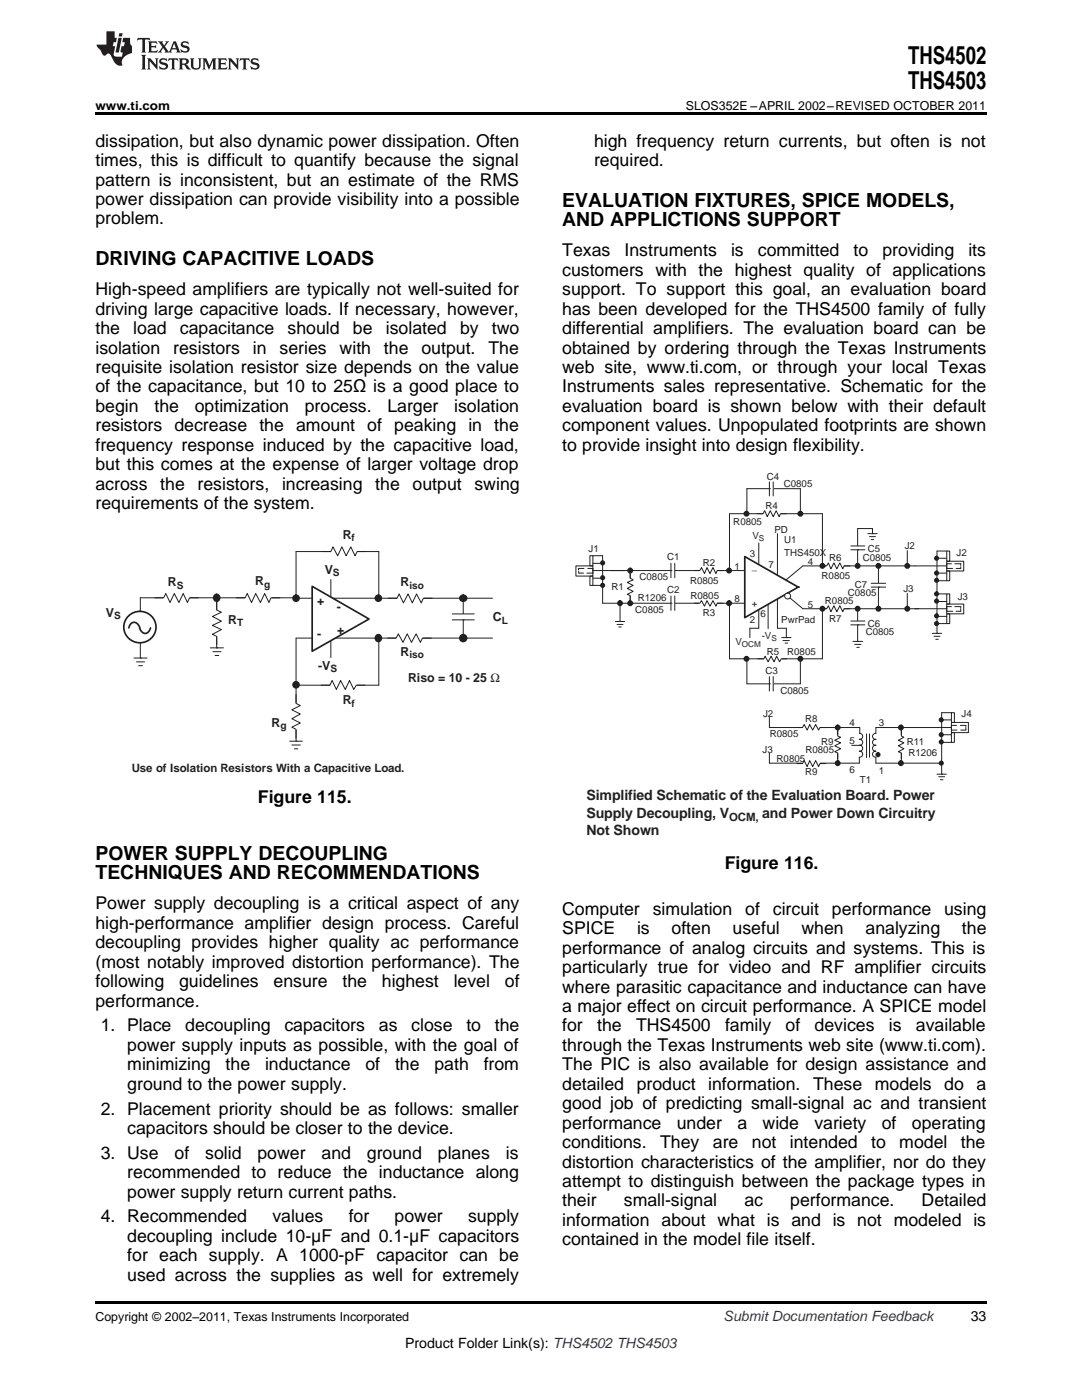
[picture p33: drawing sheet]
<svg xmlns="http://www.w3.org/2000/svg" width="216mm" height="279mm" viewBox="0 0 216 279" stroke-linecap="round" stroke-linejoin="round" font-family="sans-serif">
<defs><g id="words">
<g font-size="4.9">
<text x="181.2" y="12.8">THS4502</text>
<text x="181.2" y="17.8">THS4503</text>
</g>
<g font-size="3.9">
<text x="112.2" y="41.3">EVALUATION FIXTURES, SPICE MODELS,</text>
<text x="112.2" y="45.2">AND APPLICTIONS SUPPORT</text>
<text x="19" y="52.9">DRIVING CAPACITIVE LOADS</text>
<text x="19" y="171.6">POWER SUPPLY DECOUPLING</text>
<text x="19" y="175.5">TECHNIQUES AND RECOMMENDATIONS</text>
</g>
<g font-size="3.5">
<text x="19" y="29.3">dissipation, but also dynamic power dissipation. Often</text>
<text x="118.5" y="29.3">high frequency return currents, but often is not</text>
<text x="19" y="33.2">times, this is difficult to quantify because the signal</text>
<text x="118.5" y="33.2">required.</text>
<text x="19" y="37">pattern is inconsistent, but an estimate of the RMS</text>
<text x="19" y="40.9">power dissipation can provide visibility into a possible</text>
<text x="19" y="44.8">problem.</text>
<text x="112.2" y="51.2">Texas</text>
<text x="124.6" y="51.2">Instruments</text>
<text x="145.9" y="51.2">is</text>
<text x="151.2" y="51.2">committed</text>
<text x="170.3" y="51.2">to</text>
<text x="176.1" y="51.2">providing</text>
<text x="193.2" y="51.2">its</text>
<text x="19" y="58.9">High-speed amplifiers are typically not well-suited for</text>
<text x="112.2" y="55">customers with the highest quality of applications</text>
<text x="112.2" y="58.9">support. To support this goal, an evaluation board</text>
<text x="19" y="62.8">driving large capacitive loads. If necessary, however,</text>
<text x="112.2" y="62.8">has been developed for the THS4500 family of fully</text>
<text x="19" y="66.7">the</text>
<text x="19" y="70.6">isolation</text>
<text x="26.6" y="66.7">load</text>
<text x="34.6" y="70.6">resistors</text>
<text x="35.9" y="66.7">capacitance</text>
<text x="50.5" y="70.6">in</text>
<text x="55.8" y="70.6">series</text>
<text x="57.4" y="66.7">should</text>
<text x="67.8" y="70.6">with</text>
<text x="70.4" y="66.7">be</text>
<text x="76.6" y="70.6">the</text>
<text x="77" y="66.7">isolated</text>
<text x="84.1" y="70.6">output.</text>
<text x="91.8" y="66.7">by</text>
<text x="97.5" y="70.6">The</text>
<text x="98.2" y="66.7">two</text>
<text x="112.2" y="66.7">differential amplifiers. The evaluation board can be</text>
<text x="112.2" y="70.6">obtained by ordering through the Texas Instruments</text>
<text x="19" y="74.4">requisite isolation resistor size depends on the value</text>
<text x="112.2" y="74.4">web site, www.ti.com, or through your local Texas</text>
<text x="19" y="78.3">of the capacitance, but 10 to 25Ω is a good place to</text>
<text x="19" y="82.2">begin</text>
<text x="30.8" y="82.2">the</text>
<text x="38.9" y="82.2">optimization</text>
<text x="60.8" y="82.2">process.</text>
<text x="77.3" y="82.2">Larger</text>
<text x="90.6" y="82.2">isolation</text>
<text x="112.2" y="78.3">Instruments sales representative. Schematic for the</text>
<text x="112.2" y="82.2">evaluation board is shown below with their default</text>
<text x="19" y="86.1">resistors decrease the amount of peaking in the</text>
<text x="19" y="90">frequency response induced by the capacitive load,</text>
<text x="112.2" y="86.1">component values. Unpopulated footprints are shown</text>
<text x="112.2" y="90">to provide insight into design flexibility.</text>
<text x="19" y="93.8">but this comes at the expense of larger voltage drop</text>
<text x="19" y="97.7">across</text>
<text x="19" y="101.6">requirements of the system.</text>
<text x="32" y="97.7">the</text>
<text x="39.4" y="97.7">resistors,</text>
<text x="56.3" y="97.7">increasing</text>
<text x="74.9" y="97.7">the</text>
<text x="82.3" y="97.7">output</text>
<text x="94.7" y="97.7">swing</text>
<text x="51.5" y="160.3">Figure 115.</text>
<text x="144.6" y="173.4">Figure 116.</text>
<text x="19" y="181.5">Power supply decoupling is a critical aspect of any</text>
<text x="19" y="185.4">high-performance amplifier design process. Careful</text>
<text x="112.2" y="182.6">Computer</text>
<text x="130.2" y="182.6">simulation</text>
<text x="148.7" y="182.6">of</text>
<text x="154.2" y="182.6">circuit</text>
<text x="166" y="182.6">performance</text>
<text x="188.4" y="182.6">using</text>
<text x="19" y="189.3">decoupling provides higher quality ac performance</text>
<text x="112.2" y="186.4">SPICE</text>
<text x="112.2" y="190.3">performance of analog circuits and systems. This is</text>
<text x="127.1" y="186.4">is</text>
<text x="134" y="186.4">often</text>
<text x="146.2" y="186.4">useful</text>
<text x="159.9" y="186.4">when</text>
<text x="172.7" y="186.4">analyzing</text>
<text x="191.9" y="186.4">the</text>
<text x="19" y="193.1">(most notably improved distortion performance). The</text>
<text x="19" y="197">following</text>
<text x="35.7" y="197">guidelines</text>
<text x="54.6" y="197">ensure</text>
<text x="68.3" y="197">the</text>
<text x="76.2" y="197">highest</text>
<text x="90.5" y="197">level</text>
<text x="100.7" y="197">of</text>
<text x="112.2" y="194.2">particularly true for video and RF amplifier circuits</text>
<text x="19" y="200.9">performance.</text>
<text x="112.2" y="198.1">where parasitic capacitance and inductance can have</text>
<text x="112.2" y="202">a major effect on circuit performance. A SPICE model</text>
<text x="20.1" y="205.8">1. Place</text>
<text x="25.4" y="209.7">power supply inputs as possible, with the goal of</text>
<text x="37" y="205.8">decoupling</text>
<text x="56.8" y="205.8">capacitors</text>
<text x="75.6" y="205.8">as</text>
<text x="82.1" y="205.8">close</text>
<text x="93.1" y="205.8">to</text>
<text x="98.7" y="205.8">the</text>
<text x="112.2" y="205.8">for</text>
<text x="112.2" y="209.7">through the Texas Instruments web site (www.ti.com).</text>
<text x="119.2" y="205.8">the</text>
<text x="126.9" y="205.8">THS4500</text>
<text x="144.7" y="205.8">family</text>
<text x="156.7" y="205.8">of</text>
<text x="162.5" y="205.8">devices</text>
<text x="177.4" y="205.8">is</text>
<text x="182.8" y="205.8">available</text>
<text x="25.4" y="213.6">minimizing</text>
<text x="45" y="213.6">the</text>
<text x="52.9" y="213.6">inductance</text>
<text x="72.9" y="213.6">of</text>
<text x="78.8" y="213.6">the</text>
<text x="86.7" y="213.6">path</text>
<text x="96.5" y="213.6">from</text>
<text x="112.2" y="213.6">The PIC is also available for design assistance and</text>
<text x="25.4" y="217.5">ground to the power supply.</text>
<text x="112.2" y="217.5">detailed</text>
<text x="112.2" y="221.4">good job of predicting small-signal ac and transient</text>
<text x="127" y="217.5">product</text>
<text x="141.3" y="217.5">information.</text>
<text x="162.2" y="217.5">These</text>
<text x="174.6" y="217.5">models</text>
<text x="188.4" y="217.5">do</text>
<text x="194.9" y="217.5">a</text>
<text x="20.1" y="222.4">2. Placement priority should be as follows: smaller</text>
<text x="25.4" y="226.3">capacitors should be closer to the device.</text>
<text x="112.2" y="225.2">performance</text>
<text x="135.1" y="225.2">under</text>
<text x="147.1" y="225.2">a</text>
<text x="152.2" y="225.2">wide</text>
<text x="162.5" y="225.2">variety</text>
<text x="176" y="225.2">of</text>
<text x="182" y="225.2">operating</text>
<text x="20.1" y="231.2">3. Use</text>
<text x="34.8" y="231.2">of</text>
<text x="40.9" y="231.2">solid</text>
<text x="51.4" y="231.2">power</text>
<text x="64.2" y="231.2">and</text>
<text x="73.2" y="231.2">ground</text>
<text x="87.4" y="231.2">planes</text>
<text x="100.9" y="231.2">is</text>
<text x="112.2" y="229.1">conditions.</text>
<text x="112.2" y="233">distortion characteristics of the amplifier, nor do they</text>
<text x="131.7" y="229.1">They</text>
<text x="142.3" y="229.1">are</text>
<text x="150" y="229.1">not</text>
<text x="157.6" y="229.1">intended</text>
<text x="173.8" y="229.1">to</text>
<text x="179.5" y="229.1">model</text>
<text x="191.7" y="229.1">the</text>
<text x="25.4" y="235.1">recommended to reduce the inductance along</text>
<text x="25.4" y="239">power supply return current paths.</text>
<text x="112.2" y="236.9">attempt to distinguish between the package types in</text>
<text x="20.1" y="243.9">4. Recommended</text>
<text x="54.3" y="243.9">values</text>
<text x="69.6" y="243.9">for</text>
<text x="78.7" y="243.9">power</text>
<text x="93.4" y="243.9">supply</text>
<text x="112.2" y="240.8">their</text>
<text x="112.2" y="244.7">information about what is and is not modeled is</text>
<text x="124.5" y="240.8">small-signal</text>
<text x="148.5" y="240.8">ac</text>
<text x="157.7" y="240.8">performance.</text>
<text x="183.9" y="240.8">Detailed</text>
<text x="25.4" y="247.8">decoupling include 10-µF and 0.1-µF capacitors</text>
<text x="25.4" y="251.7">for each supply. A 1000-pF capacitor can be</text>
<text x="112.2" y="248.5">contained in the model file itself.</text>
<text x="25.4" y="255.6">used across the supplies as well for extremely</text>
</g>
<g font-size="2.8" fill="#231f20">
<text x="117" y="159.7">Simplified Schematic of the Evaluation Board. Power</text>
<text x="117" y="166.7">Not Shown</text>
<text x="117" y="163.2">Supply Decoupling, V</text>
<text x="152.1" y="163.2">and Power Down Circuitry</text>
</g>
<text font-size="2.8" fill="#0000c8" x="144.4" y="263.6">Submit Documentation Feedback</text>
<g font-size="2.8">
<text x="193.7" y="263.6">33</text>
<text x="80.8" y="269">Product Folder Link(s): THS4502 THS4503</text>
</g>
<g font-size="2.5">
<text x="19" y="21.9">www.ti.com</text>
<text x="136.8" y="21.9">SLOS352E –APRIL 2002–REVISED OCTOBER 2011</text>
<text x="19" y="263.6">Copyright © 2002–2011, Texas Instruments Incorporated</text>
</g>
<g font-size="2.5" fill="#231f20">
<text x="68.4" y="107.5">R</text>
<text x="33.5" y="117">R</text>
<text x="50.9" y="116.8">R</text>
<text x="64.8" y="114.5">V</text>
<text x="79.9" y="117">R</text>
<text x="21.1" y="123.1">V</text>
<text x="45.5" y="124.5">R</text>
<text x="63.3" y="120.8">+</text>
<text x="67.2" y="122">-</text>
<text x="98.4" y="124">C</text>
<text x="63.3" y="127.3">-</text>
<text x="67.3" y="126.6">+</text>
<text x="79.9" y="130.9">R</text>
<text x="63.5" y="133.7">-V</text>
<text x="81.4" y="136.1">Riso = 10 - 25 Ω</text>
<text x="68.4" y="140.6">R</text>
<text x="54.2" y="145">R</text>
</g>
<g font-size="2.3" fill="#231f20">
<text x="26.3" y="154">Use of Isolation Resistors With a Capacitive Load.</text>
<text x="145.5" y="163.8">OCM,</text>
</g>
<g font-size="2" fill="#231f20">
<text x="70.2" y="108">f</text>
<text x="35.3" y="117.5">S</text>
<text x="52.7" y="117.3">g</text>
<text x="66.4" y="115">S</text>
<text x="81.7" y="117.5">iso</text>
<text x="22.8" y="123.6">S</text>
<text x="47.3" y="125">T</text>
<text x="100.1" y="124.5">L</text>
<text x="81.7" y="131.4">iso</text>
<text x="65.9" y="134.2">S</text>
<text x="70.2" y="141.1">f</text>
<text x="55.9" y="145.6">g</text>
</g>
<g font-size="1.9" fill="#231f20">
<text x="153" y="95.8">C4</text>
<text x="152.8" y="101.5">R4</text>
<text x="156.4" y="97.1">C0805</text>
<text x="146.3" y="104.7">R0805</text>
<text x="150.1" y="107.6">V</text>
<text x="154.5" y="106.3">PD</text>
<text x="117.5" y="110.2">J1</text>
<text x="133.1" y="111.8">C1</text>
<text x="140.2" y="112.9">R2</text>
<text x="146.6" y="113.7">1</text>
<text x="149.6" y="111.2">3</text>
<text x="150.1" y="113.8">_</text>
<text x="153.4" y="113.3">7</text>
<text x="156.5" y="108.4">U1</text>
<text x="156.5" y="111">THS450X</text>
<text x="161.2" y="112.8">4</text>
<text x="165.5" y="112">R6</text>
<text x="172.1" y="112">C0805</text>
<text x="173.2" y="110.2">C5</text>
<text x="180.5" y="109.5">J2</text>
<text x="190.9" y="111">J2</text>
<text x="122" y="117.8">R1</text>
<text x="127.3" y="119.9">R1206</text>
<text x="127.6" y="115.8">C0805</text>
<text x="133.1" y="118.4">C2</text>
<text x="137.7" y="116.5">R0805</text>
<text x="137.8" y="119.5">R0805</text>
<text x="163.9" y="115.6">R0805</text>
<text x="169.2" y="119">C0805</text>
<text x="170.5" y="117.3">C7</text>
<text x="180.3" y="118.1">J3</text>
<text x="191.1" y="119.8">J3</text>
<text x="126.8" y="122.4">C0805</text>
<text x="140.2" y="122.9">R3</text>
<text x="146.6" y="120.1">8</text>
<text x="149.6" y="124.4">2</text>
<text x="150.1" y="121.1">+</text>
<text x="151.7" y="123.2">6</text>
<text x="155.9" y="124.4">PwrPad</text>
<text x="161.2" y="121.3">5</text>
<text x="164.6" y="120.5">R0805</text>
<text x="165.5" y="124.1">R7</text>
<text x="173.2" y="125">C6</text>
<text x="146.7" y="128.8">V</text>
<text x="152" y="127.5">-V</text>
<text x="153" y="130.6">R5</text>
<text x="157.1" y="130.6">R0805</text>
<text x="172.7" y="126.7">C0805</text>
<text x="152.8" y="134.5">C3</text>
<text x="152.3" y="143.1">J2</text>
<text x="155.7" y="138.6">C0805</text>
<text x="191.9" y="143.2">J4</text>
<text x="153.6" y="147.1">R0805</text>
<text x="160.6" y="144.1">R8</text>
<text x="163.9" y="148.8">R9</text>
<text x="169.5" y="144.9">4</text>
<text x="169.5" y="148.5">5</text>
<text x="175.4" y="144.9">3</text>
<text x="181" y="148.8">R11</text>
<text x="152.2" y="150.3">J3</text>
<text x="155" y="152.1">R0805</text>
<text x="160.6" y="154.8">R9</text>
<text x="160.7" y="150.4">R0805</text>
<text x="169.5" y="154.3">6</text>
<text x="175.4" y="154.5">1</text>
<text x="181.3" y="150.8">R1206</text>
<text x="171.6" y="156.2">T1</text>
</g>
<g font-size="1.6" fill="#231f20">
<text x="151.4" y="108">S</text>
<text x="148" y="129.2">OCM</text>
<text x="153.9" y="127.9">S</text>
</g>
</g></defs>
<g fill="#231f20">
<path d="M27.5 7.6l-.1 .5 .4-.2h.6v.1v2.1l-.2 .4h1l-.3-.4v-2.1l.1-.1h.5l.5 .2-.2-.5zM29.5 8.3l.2 .3v1.5l-.2 .4h1.8l.2-.6a1.04 1.04 0 0 1-1.3 .2v-.7h.6l.3 .2v-.6l-.3 .2h-.6v-.6l.8-.1 .4 .3-.2-.5zM31.5 8.3l.9 1.1-.9 1.1h.8l-.2-.2 .5-.7 .4 .7-.2 .2h1.5l-.1-.2 .1-.4h.9l.1 .4-.2 .2h1l-.3-.3-.7-1.9h-.5l-.9 2-.8-1 .9-1h-.8l.1 .3-.3 .5-.4-.6 .2-.2zM34.7 8.6l.4 1h-.7zM36.3 8.4a.63 .63 0 0 0-.2 .7 .63 .63 0 0 0 .6 .4l.6 .2 .1 .2a.75 .75 0 0 1-.7 .4 .75 .75 0 0 1-.6-.5l.1 .7 .1-.1a1.11 1.11 0 0 0 1.5-.6 1.13 1.13 0 0 0-1.2-.8l-.1-.4a1.04 1.04 0 0 1 1.2 .2l-.2-.5-.1 .1-.5-.2zM28.2 10.9l.2 .4v2.2l-.2 .4h1l-.3-.4v-2.2l.3-.4zM29.3 11.6l.3 .4v1.5l-.3 .4h.8l-.2-.4v-1.3l1.5 1.7v-1.9l.2-.4h-.7l.2 .4v.9l-1.1-1.3zM32 11.8a.62 .62 0 0 0-.2 .7 .62 .62 0 0 0 .6 .4l.6 .1 .1 .3a.76 .76 0 0 1-.7 .3 .76 .76 0 0 1-.6-.4l.1 .7 .1-.1a1.11 1.11 0 0 0 1.5-.6 1.13 1.13 0 0 0-1.2-.8l-.1-.4a1.04 1.04 0 0 1 1.2 .2l-.2-.6-.1 .1-.5-.1zM33.7 11.6l-.2 .6a.61 .61 0 0 1 .8-.3v1.6l-.2 .4h.9l-.2-.4v-1.6a.63 .63 0 0 1 .8 .3l-.2-.6zM35.6 11.6l.3 .4v1.5l-.3 .4h1l-.2-.2v-.8l.5 .2a.76 .76 0 0 0 1.2 .7l-1-1a.58 .58 0 0 0 .6-.5 .58 .58 0 0 0-.5-.6zM36.4 11.9h.1a.45 .45 0 0 1 .5 .1 .45 .45 0 0 1 .1 .5l-.7 .2zM37.9 11.6l.2 .2a2.17 2.17 0 0 0 .3 1.9 .99 .99 0 0 0 1.6-.6v-1.1l.2-.4h-.7l.2 .2a1.92 1.92 0 0 1-.2 1.8 .6 .6 0 0 1-.9-.5v-1.1l.2-.4zM40.4 11.6l.2 .4v1.5l-.2 .4h.7l-.2-.4v-1.4l.8 1.8 .8-1.8v1.4l-.2 .4h.9l-.2-.4v-1.5l.2-.4h-.8l-.6 1.5-.6-1.5zM43.4 11.6l.2 .4v1.5l-.2 .4h1.8l.2-.6a1.04 1.04 0 0 1-1.3 .1v-.6h.5l.4 .2v-.6l-.4 .2h-.5v-.7h.8l.3 .3-.1-.6zM45.5 11.6l.2 .4v1.5l-.2 .4h.7l-.2-.4v-1.3l1.5 1.7v-1.9l.2-.4h-.7l.2 .4v.9l-1.1-1.3zM47.9 11.6l-.1 .6a.61 .61 0 0 1 .8-.3v1.6l-.3 .4h1l-.3-.4 .1-1.6a.63 .63 0 0 1 .7 .3l-.1-.6zM50.2 11.8a.62 .62 0 0 0-.2 .7 .62 .62 0 0 0 .6 .4l.6 .1 .2 .3a.76 .76 0 0 1-.8 .3 .76 .76 0 0 1-.6-.4l.1 .7 .2-.1a1.11 1.11 0 0 0 1.5-.6 1.13 1.13 0 0 0-1.3-.8l-.1-.4a1.04 1.04 0 0 1 1.2 .2l-.1-.6-.2 .1-.5-.1z"/>
<path d="M21.2 6.3v2.6h-1.9l.1 .4 .7 .9a.91 .91 0 0 0 1 .8 .56 .56 0 0 1 .5-.3 .56 .56 0 0 1 .5 .3l.4 .8a1.53 1.53 0 0 0 1.9 1.2 1.54 1.54 0 0 1 1-2.1l.9-.3v-1.4a1.52 1.52 0 0 1-.3-1.6h-1.4l-.2 .8h.5l-.2 .8h-.4l-.2 1v.2l.4 .1-.2 .8a1.93 1.93 0 0 1-1.6-.3l.3-1.8h-.5l.2-.8h.4l.2-.8h-.4v-1.3zM23.6 7.6l-.6 2.9h.7l.6-2.9zM23.8 6.6l-.1 .7h.6l.2-.7z"/>
</g>
<path d="M59.1 110.1h16.5M59.1 119.4h39.2M66 115.7v15.5M59.1 127.3h39.2" fill="none" stroke="#231f20" stroke-width=".2"/>
<path d="M62.3 117l11.3 6.5-11.3 6.5z" fill="#fff"/>
<path d="M62.3 117l11.3 6.5-11.3 6.5z" fill="none" stroke="#231f20" stroke-width=".34"/>
<path d="M28 119.3h31.1M59.1 110.1v9.3M75.6 110.1v9.3M59.1 127.3v20.6M75.6 127.3v9.4h-16.5" fill="none" stroke="#231f20" stroke-width=".2"/>
<path d="M66 109.2h5.3v1.7h-5.3z" fill="#fff"/>
<path d="M64.2 110.1h1.8l.4-1 1 1.8 .8-1.8 .9 1.8 .9-1.8 .8 1.8 .5-.8h1.7" fill="none" stroke="#231f20" stroke-width=".2"/>
<path d="M65.8 135.9h5.3v1.7h-5.3z" fill="#fff"/>
<path d="M64.1 136.7h1.7l.5-.9 .8 1.8 .9-1.8 .9 1.8 .8-1.8 .9 1.8 .5-.9h1.7" fill="none" stroke="#231f20" stroke-width=".2"/>
<path d="M48.9 118.5h5.3v1.7h-5.3z" fill="#fff"/>
<path d="M47.1 119.3h1.8l.4-.8 .9 1.7 .8-1.7 1 1.7 .8-1.7 .9 1.7 .4-.9h1.8" fill="none" stroke="#231f20" stroke-width=".2"/>
<circle cx="75.5" cy="127.3" r=".64" fill="#231f20"/>
<circle cx="75.5" cy="127.3" r=".64" fill="none" stroke="#231f20" stroke-width=".34"/>
<circle cx="75.6" cy="127.3" r=".17" fill="#231f20"/>
<circle cx="59.1" cy="136.7" r=".59" fill="#231f20"/>
<circle cx="59.1" cy="136.7" r=".59" fill="none" stroke="#231f20" stroke-width=".34"/>
<circle cx="59.1" cy="136.7" r=".17" fill="#231f20"/>
<path d="M28 119.3v12M26.7 131.3h2.7M27.2 132.1h1.6M27.7 132.9h.7M28 131.3h.1" fill="none" stroke="#231f20" stroke-width=".2"/>
<path d="M32.7 118.5h5.2v1.7h-5.2z" fill="#fff"/>
<path d="M30.9 119.3h1.8l.4-.8 .8 1.7 .9-1.7 .9 1.7 .9-1.7 .8 1.7 .4-.9h1.8M43.2 119.3v10" fill="none" stroke="#231f20" stroke-width=".2"/>
<circle cx="43.2" cy="119.3" r=".64" fill="#231f20"/>
<circle cx="43.2" cy="119.3" r=".64" fill="none" stroke="#231f20" stroke-width=".34"/>
<circle cx="43.2" cy="119.3" r=".17" fill="#231f20"/>
<path d="M42.4 121.8h1.8v5.2h-1.8z" fill="#fff"/>
<path d="M43.2 120v1.8l1 .4-1.8 .8 1.8 1-1.8 .8 1.8 .9-1.8 .9 .8 .4v1.7M42 129.3h2.6M42.5 130.1h1.6M42.9 130.8h.8M43.2 129.3h.1" fill="none" stroke="#231f20" stroke-width=".2"/>
<circle cx="75.5" cy="119.4" r=".59" fill="#231f20"/>
<circle cx="75.5" cy="119.4" r=".59" fill="none" stroke="#231f20" stroke-width=".34"/>
<g fill="#231f20">
<circle cx="75.6" cy="119.4" r=".17"/>
<circle cx="28" cy="125.2" r=".17"/>
</g>
<circle cx="27.9" cy="125.2" r="3.2" fill="#fff"/>
<g fill="none" stroke="#231f20" stroke-width=".34">
<path d="M25.7 125.3a1.04 1.04 0 0 1 .9-1.1 1.04 1.04 0 0 1 1.1 .7l.2 .4M30 125.3a1.09 1.09 0 0 1-1 1.1 1.09 1.09 0 0 1-1.1-1"/>
<circle cx="27.9" cy="125.2" r="3.2"/>
</g>
<path d="M79.2 118.5h5.3v1.8h-5.3z" fill="#fff"/>
<path d="M77.4 119.4h1.8l.4-.9 .9 1.8 .9-1.8 .9 1.8 .8-1.8 1 1.8 .4-.9h1.8" fill="none" stroke="#231f20" stroke-width=".2"/>
<path d="M79.1 126.5h5.2v1.8h-5.2z" fill="#fff"/>
<path d="M92.4 119.4v7.9M77.4 127.3h1.7l.4-.8 .9 1.7 .9-1.7 .8 1.7 .9-1.7 .9 1.7 .4-.9h1.8" fill="none" stroke="#231f20" stroke-width=".2"/>
<path d="M91.2 122.5h2.3v1.2h-2.3z" fill="#fff"/>
<path d="M90.2 122.5h4.4M90.2 123.7h4.4M92.4 123.7h.1" fill="none" stroke="#231f20" stroke-width=".2"/>
<circle cx="92.5" cy="119.4" r=".63" fill="#231f20"/>
<circle cx="92.5" cy="119.4" r=".63" fill="none" stroke="#231f20" stroke-width=".34"/>
<circle cx="92.4" cy="119.4" r=".17" fill="#231f20"/>
<circle cx="92.4" cy="127.3" r=".68" fill="#231f20"/>
<circle cx="92.4" cy="127.3" r=".68" fill="none" stroke="#231f20" stroke-width=".34"/>
<circle cx="92.4" cy="127.3" r=".17" fill="#231f20"/>
<circle cx="59.1" cy="119.4" r=".59" fill="#231f20"/>
<circle cx="59.1" cy="119.4" r=".59" fill="none" stroke="#231f20" stroke-width=".34"/>
<circle cx="59.1" cy="119.4" r=".17" fill="#231f20"/>
<path d="M58.2 140.3h1.8v5.3h-1.8z" fill="#fff"/>
<path d="M151.4 108.4v17M153.3 117.8v7.7M155.1 106.5v18.9M155.7 117.8l4.5 3.7M160.2 112.9l-4.5 3.8M59.1 138.6v1.8l.8 .4-1.7 .9 1.7 .8-1.7 .9 1.7 .9-1.7 .8 .9 .5v1.7M57.8 147.9h2.5M58.2 148.7h1.7M58.7 149.4h.7M59.1 147.9h.1M179.9 145.2v7.1" fill="none" stroke="#231f20" stroke-width=".2"/>
<path d="M148.6 111.1l10.7 6.1-10.7 6.1z" fill="#fff"/>
<path d="M148.6 111.1l10.7 6.1-10.7 6.1z" fill="none" stroke="#231f20" stroke-width=".34"/>
<circle cx="159.3" cy="117.2" r=".17" fill="#231f20"/>
<path d="M118.3 110.9h1.9v9.5h28.3M118.3 113.9h30.2M118.3 112.4h1.9M118.3 115.4h1.9M118.3 116.8h1.9" fill="none" stroke="#231f20" stroke-width=".2"/>
<circle cx="120.2" cy="112.3" r=".34" fill="#231f20"/>
<circle cx="120.2" cy="112.3" r=".34" fill="none" stroke="#231f20" stroke-width=".34"/>
<circle cx="120.2" cy="112.4" r=".17" fill="#231f20"/>
<circle cx="120.2" cy="115.3" r=".34" fill="#231f20"/>
<circle cx="120.2" cy="115.3" r=".34" fill="none" stroke="#231f20" stroke-width=".34"/>
<circle cx="120.2" cy="115.4" r=".17" fill="#231f20"/>
<circle cx="120.2" cy="116.8" r=".34" fill="#231f20"/>
<circle cx="120.2" cy="116.8" r=".34" fill="none" stroke="#231f20" stroke-width=".34"/>
<circle cx="120.2" cy="116.8" r=".17" fill="#231f20"/>
<path d="M114.9 112.9h3.4v2.1h-3.4zM117.7 110.9h.6v2h-.6zM117.7 115h.6v1.8h-.6zM157.2 118.9h.1M171.5 146.4a.6 .6 0 0 1 .6 .5 .6 .6 0 0 1-.6 .6 .61 .61 0 0 1 .6 .6 .61 .61 0 0 1-.6 .7M171.5 149.9a.61 .61 0 0 1 .6 .6 .61 .61 0 0 1-.6 .6M171.5 148.7a.61 .61 0 0 1 .6 .6 .61 .61 0 0 1-.6 .6M172.9 146.5v4.7M173.5 146.5v4.6M174.8 149.9a.61 .61 0 0 0-.7 .6 .61 .61 0 0 0 .7 .6M174.8 148.7a.61 .61 0 0 0-.7 .6 .61 .61 0 0 0 .7 .6M174.8 146.4a.6 .6 0 0 0-.7 .5 .6 .6 0 0 0 .7 .6 .61 .61 0 0 0-.7 .6 .61 .61 0 0 0 .7 .7" fill="none" stroke="#231f20" stroke-width=".2"/>
<path d="M118.3 113.4h-2.9" fill="none" stroke="#231f20" stroke-width=".2" stroke-dasharray="2 .8" stroke-dashoffset="1"/>
<path d="M115.4 113.4l.1 1" fill="none" stroke="#231f20" stroke-width=".2" stroke-dasharray=".7 .3" stroke-dashoffset=".3"/>
<path d="M115.5 114.4h2.8" fill="none" stroke="#231f20" stroke-width=".2" stroke-dasharray="1.9 .7" stroke-dashoffset="1"/>
<path d="M118.3 114.4v-1" fill="none" stroke="#231f20" stroke-width=".2" stroke-dasharray=".6 .2" stroke-dashoffset=".3"/>
<circle cx="157.2" cy="118.9" r=".59" fill="#fff"/>
<g fill="none" stroke="#231f20" stroke-width=".2">
<path d="M160.2 112.9h22.4M164.1 102.5v10.4M160.2 121.5h23.1"/>
<circle cx="157.2" cy="118.9" r=".59"/>
</g>
<circle cx="164.1" cy="112.9" r=".42" fill="#231f20"/>
<circle cx="164.1" cy="112.9" r=".42" fill="none" stroke="#231f20" stroke-width=".34"/>
<circle cx="164.1" cy="112.9" r=".17" fill="#231f20"/>
<path d="M151.4 125.4h-1.8v1.8M155.1 125.4h1.8v1.8M156 127.2h1.8M156.2 127.8h1.3M156.7 128.3h.5M156.9 127.2h.1M164.1 121.5v10" fill="none" stroke="#231f20" stroke-width=".2"/>
<circle cx="164.1" cy="121.5" r=".42" fill="#231f20"/>
<circle cx="164.1" cy="121.5" r=".42" fill="none" stroke="#231f20" stroke-width=".34"/>
<circle cx="164.1" cy="121.5" r=".17" fill="#231f20"/>
<path d="M145.6 102.5v11.4M145.6 102.5h18.5M145.6 120.3v11.2h18.5" fill="none" stroke="#231f20" stroke-width=".2"/>
<path d="M152.3 101.9h3.4v1.2h-3.4z" fill="#fff"/>
<path d="M151.2 102.5h1.1l.3-.6 .5 1.2 .6-1.2 .6 1.2 .6-1.2 .6 1.2 .2-.6h1.2" fill="none" stroke="#231f20" stroke-width=".2"/>
<path d="M152.4 131h3.5v1.1h-3.5z" fill="#fff"/>
<path d="M149 102.5v-5h10.7v5M151.2 131.5h1.2l.3-.5 .6 1.1 .6-1.1 .6 1.1 .5-1.1 .6 1.1 .3-.6h1.1" fill="none" stroke="#231f20" stroke-width=".2"/>
<path d="M153.6 96.8h.7v1.5h-.7z" fill="#fff"/>
<path d="M153.5 97.5h.1M153.5 96.2v2.8M154.3 96.2v2.8" fill="none" stroke="#231f20" stroke-width=".2"/>
<circle cx="148.9" cy="102.5" r=".42" fill="#231f20"/>
<circle cx="148.9" cy="102.5" r=".42" fill="none" stroke="#231f20" stroke-width=".34"/>
<circle cx="149" cy="102.5" r=".17" fill="#231f20"/>
<circle cx="159.7" cy="102.5" r=".42" fill="#231f20"/>
<circle cx="159.7" cy="102.5" r=".42" fill="none" stroke="#231f20" stroke-width=".34"/>
<circle cx="159.7" cy="102.5" r=".17" fill="#231f20"/>
<path d="M149 131.5v5h10.7v-5" fill="none" stroke="#231f20" stroke-width=".2"/>
<path d="M153.6 135.6h.7v1.6h-.7z" fill="#fff"/>
<path d="M153.5 136.5h.1M153.5 135v2.9M154.3 135v2.9" fill="none" stroke="#231f20" stroke-width=".2"/>
<circle cx="148.9" cy="131.5" r=".42" fill="#231f20"/>
<circle cx="148.9" cy="131.5" r=".42" fill="none" stroke="#231f20" stroke-width=".34"/>
<circle cx="149" cy="131.5" r=".17" fill="#231f20"/>
<circle cx="159.7" cy="131.5" r=".42" fill="#231f20"/>
<circle cx="159.7" cy="131.5" r=".42" fill="none" stroke="#231f20" stroke-width=".34"/>
<circle cx="159.7" cy="131.5" r=".17" fill="#231f20"/>
<path d="M165 112.3h3.4v1.2h-3.4z" fill="#fff"/>
<path d="M163.9 112.9h1.1l.3-.6 .5 1.2 .6-1.2 .6 1.2 .6-1.2 .6 1.2 .2-.6h1.2" fill="none" stroke="#231f20" stroke-width=".2"/>
<path d="M165 120.9h3.4v1.2h-3.4z" fill="#fff"/>
<path d="M171.1 105.5v7.4M163.9 121.5h1.1l.3-.6 .5 1.2 .6-1.2 .6 1.2 .6-1.2 .6 1.2 .2-.6h1.2M171.1 121.5v6.5" fill="none" stroke="#231f20" stroke-width=".2"/>
<path d="M170.4 109h1.5v.7h-1.5z" fill="#fff"/>
<path d="M169.8 109h2.8M169.8 109.7h2.8M171.1 109.7h.1" fill="none" stroke="#231f20" stroke-width=".2"/>
<path d="M170.4 123.9h1.5v.7h-1.5z" fill="#fff"/>
<path d="M169.8 123.9h2.8M169.8 124.7h2.8M170.2 128h1.9M170.5 128.6h1.3M171 129.2h.5M171.1 124.7h.1M171.1 128h.1" fill="none" stroke="#231f20" stroke-width=".2"/>
<circle cx="171.1" cy="121.5" r=".42" fill="#231f20"/>
<circle cx="171.1" cy="121.5" r=".42" fill="none" stroke="#231f20" stroke-width=".34"/>
<circle cx="171.1" cy="121.5" r=".17" fill="#231f20"/>
<circle cx="171.1" cy="112.9" r=".42" fill="#231f20"/>
<circle cx="171.1" cy="112.9" r=".42" fill="none" stroke="#231f20" stroke-width=".34"/>
<circle cx="171.1" cy="112.9" r=".17" fill="#231f20"/>
<path d="M171.1 105.5h3v1M173.2 106.5h1.8M173.5 107.1h1.2M173.8 107.7h.5M174.1 106.5h.1M175.3 112.9v8.6" fill="none" stroke="#231f20" stroke-width=".2"/>
<path d="M174.5 116.4h1.5v.8h-1.5z" fill="#fff"/>
<path d="M173.8 116.4h2.9M173.8 117.2h2.9M175.3 117.2h.1" fill="none" stroke="#231f20" stroke-width=".2"/>
<circle cx="175.3" cy="112.9" r=".42" fill="#231f20"/>
<circle cx="175.3" cy="112.9" r=".42" fill="none" stroke="#231f20" stroke-width=".34"/>
<circle cx="175.3" cy="112.9" r=".17" fill="#231f20"/>
<circle cx="175.3" cy="121.5" r=".42" fill="#231f20"/>
<circle cx="175.3" cy="121.5" r=".42" fill="none" stroke="#231f20" stroke-width=".34"/>
<circle cx="175.3" cy="121.5" r=".17" fill="#231f20"/>
<path d="M181 109.9v3" fill="none" stroke="#231f20" stroke-width=".2"/>
<circle cx="181" cy="112.9" r=".42" fill="#231f20"/>
<circle cx="181" cy="112.9" r=".42" fill="none" stroke="#231f20" stroke-width=".34"/>
<circle cx="181" cy="112.9" r=".17" fill="#231f20"/>
<path d="M181 118.4v3.1" fill="none" stroke="#231f20" stroke-width=".2"/>
<circle cx="181" cy="121.5" r=".42" fill="#231f20"/>
<circle cx="181" cy="121.5" r=".42" fill="none" stroke="#231f20" stroke-width=".34"/>
<circle cx="181" cy="121.5" r=".17" fill="#231f20"/>
<path d="M182.6 112.9h6.3M187 111.4h1.9M187 114.4h1.9M187 115.9h1.9M188.9 110h-1.9v8.5" fill="none" stroke="#231f20" stroke-width=".2"/>
<circle cx="186.9" cy="111.4" r=".34" fill="#231f20"/>
<circle cx="186.9" cy="111.4" r=".34" fill="none" stroke="#231f20" stroke-width=".34"/>
<circle cx="187" cy="111.4" r=".17" fill="#231f20"/>
<circle cx="186.9" cy="114.4" r=".34" fill="#231f20"/>
<circle cx="186.9" cy="114.4" r=".34" fill="none" stroke="#231f20" stroke-width=".34"/>
<circle cx="187" cy="114.4" r=".17" fill="#231f20"/>
<circle cx="186.9" cy="115.8" r=".34" fill="#231f20"/>
<circle cx="186.9" cy="115.8" r=".34" fill="none" stroke="#231f20" stroke-width=".34"/>
<circle cx="187" cy="115.9" r=".17" fill="#231f20"/>
<path d="M188.9 112h3.4v2h-3.4zM188.9 110h.6v2h-.6zM188.9 114h.6v1.9h-.6zM188.9 118.5h-1.9v7.9M182.6 121.5h6.3M187 120h1.9M187 123h1.9M187 124.5h1.9" fill="none" stroke="#231f20" stroke-width=".2"/>
<path d="M188.9 112.5h2.8M191.7 113.4h-2.8" fill="none" stroke="#231f20" stroke-width=".2" stroke-dasharray="1.9 .7" stroke-dashoffset="1"/>
<path d="M188.9 113.4v-.9M191.7 112.5v.9" fill="none" stroke="#231f20" stroke-width=".2" stroke-dasharray=".7 .3" stroke-dashoffset=".3"/>
<circle cx="186.9" cy="120" r=".34" fill="#231f20"/>
<circle cx="186.9" cy="120" r=".34" fill="none" stroke="#231f20" stroke-width=".34"/>
<circle cx="187" cy="120" r=".17" fill="#231f20"/>
<circle cx="186.9" cy="122.9" r=".34" fill="#231f20"/>
<circle cx="186.9" cy="122.9" r=".34" fill="none" stroke="#231f20" stroke-width=".34"/>
<circle cx="187" cy="123" r=".17" fill="#231f20"/>
<circle cx="186.9" cy="124.5" r=".34" fill="#231f20"/>
<circle cx="186.9" cy="124.5" r=".34" fill="none" stroke="#231f20" stroke-width=".34"/>
<circle cx="187" cy="124.5" r=".17" fill="#231f20"/>
<path d="M188.9 118.5h.6v2.1h-.6zM188.9 120.6h3.4v1.9h-3.4zM188.9 122.5h.6v2h-.6z" fill="none" stroke="#231f20" stroke-width=".2"/>
<path d="M188.9 121.1h2.8M191.7 122h-2.8" fill="none" stroke="#231f20" stroke-width=".2" stroke-dasharray="1.9 .7" stroke-dashoffset="1"/>
<path d="M188.9 122v-.9M191.7 121.1v.9" fill="none" stroke="#231f20" stroke-width=".2" stroke-dasharray=".6 .2" stroke-dashoffset=".3"/>
<circle cx="186.9" cy="118.5" r=".34" fill="#231f20"/>
<circle cx="186.9" cy="118.5" r=".34" fill="none" stroke="#231f20" stroke-width=".34"/>
<circle cx="187" cy="118.5" r=".17" fill="#231f20"/>
<path d="M186 126.4h1.9M186.4 127h1.2M186.7 127.6h.5M187 126.4h.1" fill="none" stroke="#231f20" stroke-width=".2"/>
<circle cx="145.5" cy="113.9" r=".42" fill="#231f20"/>
<circle cx="145.5" cy="113.9" r=".42" fill="none" stroke="#231f20" stroke-width=".34"/>
<circle cx="145.6" cy="113.9" r=".17" fill="#231f20"/>
<circle cx="145.5" cy="120.4" r=".42" fill="#231f20"/>
<circle cx="145.5" cy="120.4" r=".42" fill="none" stroke="#231f20" stroke-width=".34"/>
<circle cx="145.6" cy="120.4" r=".17" fill="#231f20"/>
<path d="M139.6 113.3h3.5v1.2h-3.5z" fill="#fff"/>
<path d="M138.5 113.9h1.1l.4-.6 .6 1.2 .5-1.2 .6 1.2 .6-1.2 .6 1.2 .2-.6h1.2" fill="none" stroke="#231f20" stroke-width=".2"/>
<path d="M139.6 119.9h3.5v1.1h-3.5z" fill="#fff"/>
<path d="M138.5 120.4h1.1l.4-.5 .6 1.1 .5-1.1 .6 1.1 .6-1.1 .6 1.1 .2-.6h1.2" fill="none" stroke="#231f20" stroke-width=".2"/>
<path d="M134 113h.6v1.6h-.6z" fill="#fff"/>
<path d="M133.9 113.9h.1M133.9 112.4v2.9M134.6 112.4v2.9" fill="none" stroke="#231f20" stroke-width=".2"/>
<path d="M134 119.5h.6v1.6h-.6z" fill="#fff"/>
<path d="M125.8 113.9v6.5M133.9 118.9v2.9M134.6 118.9v2.9M133.9 120.4h.1" fill="none" stroke="#231f20" stroke-width=".2"/>
<path d="M125.2 115.4h1.1v3.5h-1.1z" fill="#fff"/>
<path d="M125.8 114.3v1.1l.5 .3-1.1 .5 1.1 .6-1.1 .6 1.1 .6-1.1 .6 .6 .3v1.1" fill="none" stroke="#231f20" stroke-width=".2"/>
<circle cx="125.8" cy="113.9" r=".42" fill="#231f20"/>
<circle cx="125.8" cy="113.9" r=".42" fill="none" stroke="#231f20" stroke-width=".34"/>
<circle cx="125.8" cy="113.9" r=".17" fill="#231f20"/>
<circle cx="125.8" cy="120.4" r=".42" fill="#231f20"/>
<circle cx="125.8" cy="120.4" r=".42" fill="none" stroke="#231f20" stroke-width=".34"/>
<circle cx="125.8" cy="120.4" r=".17" fill="#231f20"/>
<path d="M123.7 120.6v3.4" fill="none" stroke="#231f20" stroke-width=".2"/>
<circle cx="123.7" cy="120.4" r=".42" fill="#231f20"/>
<circle cx="123.7" cy="120.4" r=".42" fill="none" stroke="#231f20" stroke-width=".34"/>
<circle cx="123.7" cy="120.4" r=".17" fill="#231f20"/>
<path d="M122.8 124h1.9M123.1 124.6h1.2M123.5 125.1h.5M123.7 124h.1" fill="none" stroke="#231f20" stroke-width=".2"/>
<circle cx="175.2" cy="150.6" r=".34" fill="#231f20"/>
<circle cx="175.2" cy="150.6" r=".34" fill="none" stroke="#231f20" stroke-width=".34"/>
<circle cx="175.2" cy="150.6" r=".17" fill="#231f20"/>
<path d="M174.8 145.2h15M174.8 152.3h13.1" fill="none" stroke="#231f20" stroke-width=".2"/>
<path d="M179.3 146.8h1.1v3.5h-1.1z" fill="#fff"/>
<path d="M153.5 145.2h18.1v1.2M169.9 148.8h1.6M171.5 151.1v1.2h-18M174.8 145.2v1.2M174.8 151.1v1.2M179.9 145.7v1.2l.5 .2-1.1 .6 1.1 .5-1.1 .6 1.1 .6-1.1 .6 .6 .3v1.2" fill="none" stroke="#231f20" stroke-width=".2"/>
<circle cx="179.8" cy="145.2" r=".42" fill="#231f20"/>
<circle cx="179.8" cy="145.2" r=".42" fill="none" stroke="#231f20" stroke-width=".34"/>
<circle cx="179.9" cy="145.2" r=".17" fill="#231f20"/>
<circle cx="179.8" cy="152.3" r=".42" fill="#231f20"/>
<circle cx="179.8" cy="152.3" r=".42" fill="none" stroke="#231f20" stroke-width=".34"/>
<circle cx="179.9" cy="152.3" r=".17" fill="#231f20"/>
<path d="M167.2 145.2v7.1" fill="none" stroke="#231f20" stroke-width=".2"/>
<path d="M166.6 146.8h1.1v3.5h-1.1z" fill="#fff"/>
<path d="M167.2 145.7v1.2l.5 .2-1.1 .6 1.1 .5-1.1 .6 1.1 .6-1.1 .6 .6 .3v1.2" fill="none" stroke="#231f20" stroke-width=".2"/>
<circle cx="167.2" cy="145.2" r=".42" fill="#231f20"/>
<circle cx="167.2" cy="145.2" r=".42" fill="none" stroke="#231f20" stroke-width=".34"/>
<circle cx="167.2" cy="145.2" r=".17" fill="#231f20"/>
<circle cx="167.2" cy="152.3" r=".42" fill="#231f20"/>
<circle cx="167.2" cy="152.3" r=".42" fill="none" stroke="#231f20" stroke-width=".34"/>
<circle cx="167.2" cy="152.3" r=".17" fill="#231f20"/>
<path d="M160.1 144.6h3.5v1.2h-3.5z" fill="#fff"/>
<path d="M159 145.2h1.1l.4-.6 .6 1.1 .5-1.1 .6 1.1 .6-1.1 .5 1.1 .3-.5h1.2" fill="none" stroke="#231f20" stroke-width=".2"/>
<path d="M160.1 151.8h3.5v1.2h-3.5z" fill="#fff"/>
<path d="M153.5 143.2v2M153.5 150.3v2M159 152.4h1.1l.4-.6 .6 1.2 .5-1.2 .6 1.2 .6-1.2 .5 1.2 .3-.6h1.2M187.9 143.7h1.9M187.9 146.6h1.9M187.9 148.2h1.9M189.8 144.2h3.4v2h-3.4zM189.8 142.2h.6v2h-.6zM189.8 146.2h.6v2h-.6zM189.8 142.2h-1.9v12.3" fill="none" stroke="#231f20" stroke-width=".2"/>
<path d="M189.8 144.8h2.9M192.7 145.7h-2.9" fill="none" stroke="#231f20" stroke-width=".2" stroke-dasharray="2 .8" stroke-dashoffset="1"/>
<path d="M189.8 145.7v-.9M192.7 144.8v.9" fill="none" stroke="#231f20" stroke-width=".2" stroke-dasharray=".6 .2" stroke-dashoffset=".3"/>
<circle cx="187.8" cy="143.7" r=".34" fill="#231f20"/>
<circle cx="187.8" cy="143.7" r=".34" fill="none" stroke="#231f20" stroke-width=".34"/>
<circle cx="187.9" cy="143.7" r=".17" fill="#231f20"/>
<circle cx="187.8" cy="146.6" r=".34" fill="#231f20"/>
<circle cx="187.8" cy="146.6" r=".34" fill="none" stroke="#231f20" stroke-width=".34"/>
<circle cx="187.9" cy="146.6" r=".17" fill="#231f20"/>
<circle cx="187.8" cy="148.1" r=".34" fill="#231f20"/>
<circle cx="187.8" cy="148.1" r=".34" fill="none" stroke="#231f20" stroke-width=".34"/>
<circle cx="187.9" cy="148.2" r=".17" fill="#231f20"/>
<circle cx="187.8" cy="152.3" r=".34" fill="#231f20"/>
<circle cx="187.8" cy="152.3" r=".34" fill="none" stroke="#231f20" stroke-width=".34"/>
<circle cx="187.9" cy="152.3" r=".17" fill="#231f20"/>
<path d="M187 154.5h1.8M187.3 155h1.2M187.6 155.6h.6M187.9 154.5h.1" fill="none" stroke="#231f20" stroke-width=".2"/>
<path d="M19 22.5h177.8v.5h-177.8zM19 259.7h177.8v.5h-177.8z" fill="#000"/>
<use href="#words"/>
</svg>
